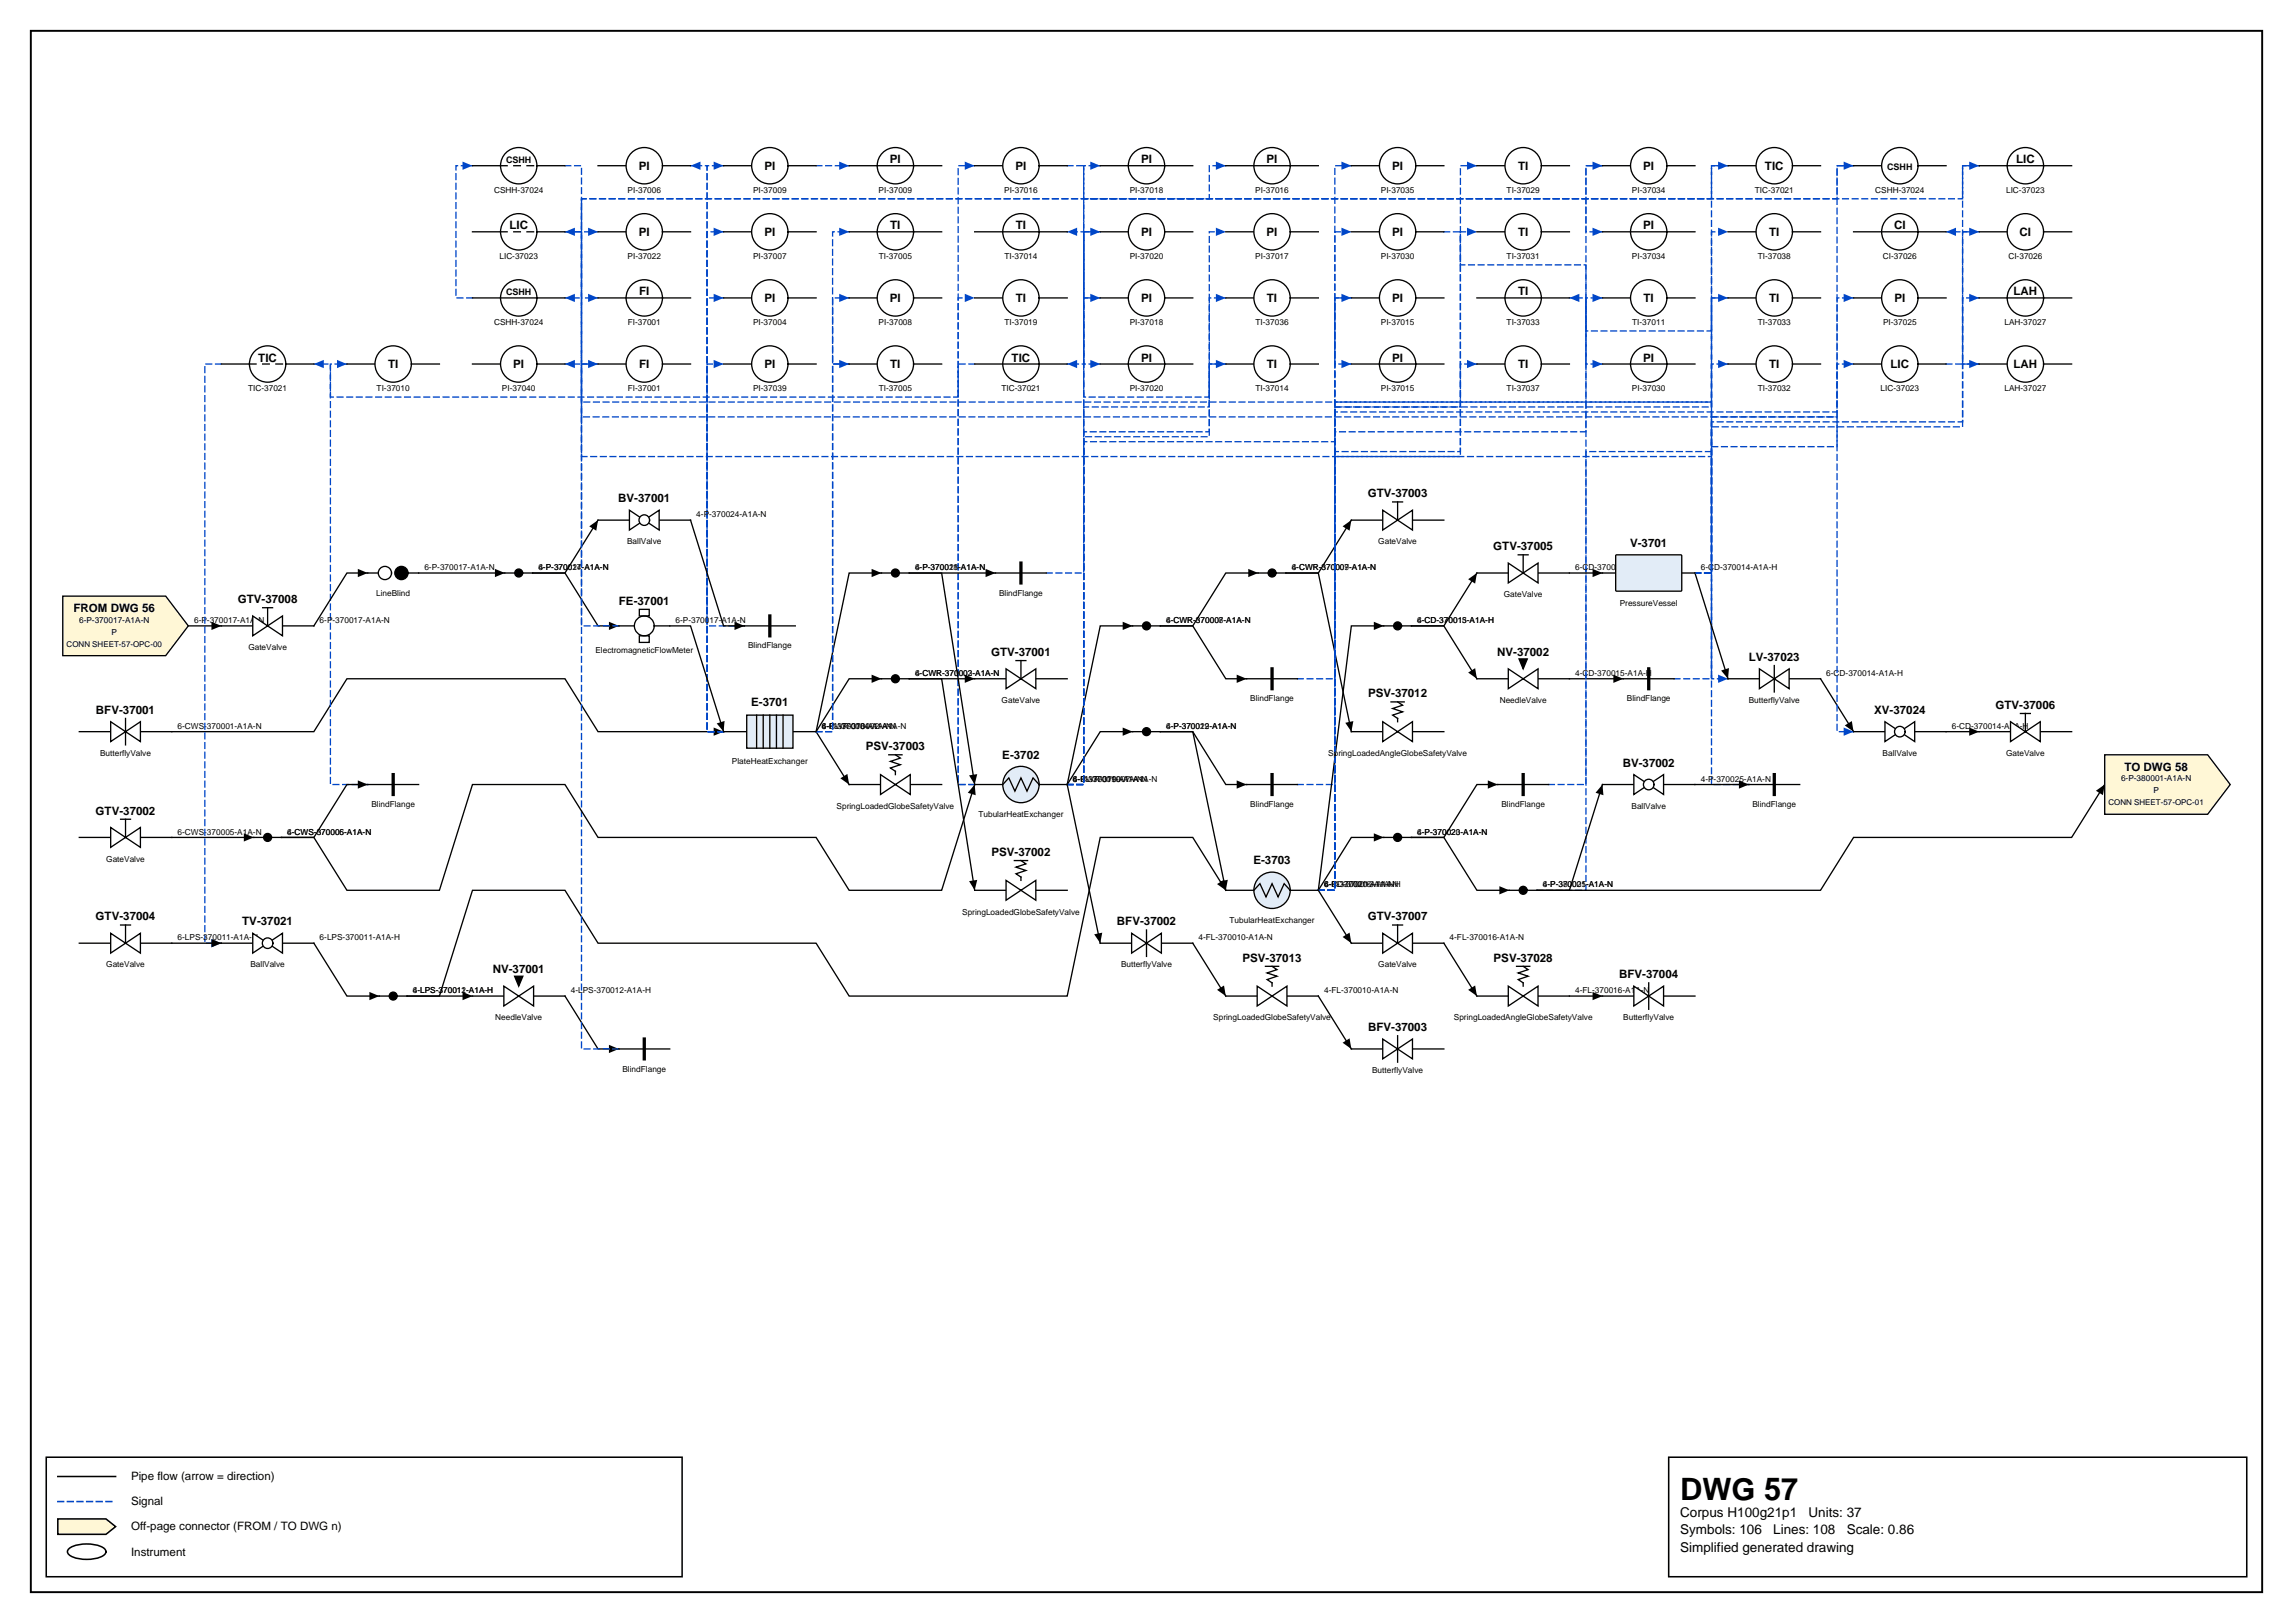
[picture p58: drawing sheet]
<svg xmlns="http://www.w3.org/2000/svg" width="420mm" height="297mm" viewBox="0 0 420 297" stroke-linecap="round" stroke-linejoin="round" font-family="sans-serif">
<defs><g id="words">
<text font-size="5.6" x="307.6" y="274.5">DWG 57</text>
<g font-size="2.5">
<text x="307.6" y="277.6">Corpus H100g21p1</text>
<text x="307.6" y="280.8">Symbols: 106</text>
<text x="324.6" y="280.8">Lines: 108</text>
<text x="331.1" y="277.6">Units: 37</text>
<text x="338.1" y="280.8">Scale: 0.86</text>
<text x="307.6" y="284">Simplified generated drawing</text>
</g>
<g font-size="2.1">
<text x="162.9" y="29.9">PI</text>
<text x="208.9" y="29.9">PI</text>
<text x="231.9" y="29.9">PI</text>
<text x="369.1" y="29.9">LIC</text>
<text x="117" y="31.1">PI</text>
<text x="139.9" y="31.1">PI</text>
<text x="185.9" y="31.1">PI</text>
<text x="254.9" y="31.1">PI</text>
<text x="277.9" y="31.1">TI</text>
<text x="300.8" y="31.1">PI</text>
<text x="323.1" y="31.1">TIC</text>
<text x="93.3" y="42">LIC</text>
<text x="163" y="42">TI</text>
<text x="186" y="42">TI</text>
<text x="300.8" y="42">PI</text>
<text x="346.8" y="42">CI</text>
<text x="117" y="43.2">PI</text>
<text x="139.9" y="43.2">PI</text>
<text x="208.9" y="43.2">PI</text>
<text x="231.9" y="43.2">PI</text>
<text x="254.9" y="43.2">PI</text>
<text x="277.9" y="43.2">TI</text>
<text x="323.9" y="43.2">TI</text>
<text x="369.7" y="43.2">CI</text>
<text x="117" y="54.1">FI</text>
<text x="139.9" y="55.3">PI</text>
<text x="162.9" y="55.3">PI</text>
<text x="186" y="55.3">TI</text>
<text x="208.9" y="55.3">PI</text>
<text x="231.9" y="55.3">TI</text>
<text x="254.9" y="55.3">PI</text>
<text x="277.9" y="54.1">TI</text>
<text x="300.9" y="55.3">TI</text>
<text x="323.9" y="55.3">TI</text>
<text x="346.8" y="55.3">PI</text>
<text x="368.6" y="54.1">LAH</text>
<text x="47.3" y="66.2">TIC</text>
<text x="71" y="67.4">TI</text>
<text x="94" y="67.4">PI</text>
<text x="117" y="67.4">FI</text>
<text x="139.9" y="67.4">PI</text>
<text x="163" y="67.4">TI</text>
<text x="185.2" y="66.2">TIC</text>
<text x="208.9" y="66.2">PI</text>
<text x="231.9" y="67.4">TI</text>
<text x="254.9" y="66.2">PI</text>
<text x="277.9" y="67.4">TI</text>
<text x="300.8" y="66.2">PI</text>
<text x="323.9" y="67.4">TI</text>
<text x="346.1" y="67.4">LIC</text>
<text x="368.6" y="67.4">LAH</text>
<text x="113.2" y="91.9">BV-37001</text>
<text x="250.4" y="91">GTV-37003</text>
<text x="273.4" y="100.7">GTV-37005</text>
<text x="298.4" y="100.1">V-3701</text>
<text x="13.4" y="112">FROM DWG 56</text>
<text x="43.5" y="110.4">GTV-37008</text>
<text x="113.3" y="110.7">FE-37001</text>
<text x="181.4" y="120.1">GTV-37001</text>
<text x="274.1" y="120.1">NV-37002</text>
<text x="320.2" y="121">LV-37023</text>
<text x="17.6" y="130.7">BFV-37001</text>
<text x="137.5" y="129.1">E-3701</text>
<text x="250.5" y="127.6">PSV-37012</text>
<text x="343.1" y="130.7">XV-37024</text>
<text x="365.3" y="129.7">GTV-37006</text>
<text x="158.5" y="137.3">PSV-37003</text>
<text x="183.5" y="138.8">E-3702</text>
<text x="297.1" y="140.3">BV-37002</text>
<text x="388.9" y="141.1">TO DWG 58</text>
<text x="17.5" y="149.1">GTV-37002</text>
<text x="181.5" y="156.7">PSV-37002</text>
<text x="229.5" y="158.2">E-3703</text>
<text x="17.5" y="168.5">GTV-37004</text>
<text x="44.3" y="169.4">TV-37021</text>
<text x="204.5" y="169.4">BFV-37002</text>
<text x="250.4" y="168.5">GTV-37007</text>
<text x="90.2" y="178.1">NV-37001</text>
<text x="227.5" y="176">PSV-37013</text>
<text x="273.4" y="176">PSV-37028</text>
<text x="296.4" y="179">BFV-37004</text>
<text x="250.5" y="188.7">BFV-37003</text>
<text x="24" y="270.9">Pipe flow (arrow = direction)</text>
<text x="24" y="275.5">Signal</text>
<text x="24" y="280.1">Off-page connector (FROM / TO DWG n)</text>
<text x="24" y="284.7">Instrument</text>
</g>
<g font-size="1.6">
<text x="92.6" y="29.9">CSHH</text>
<text x="345.5" y="31.1">CSHH</text>
<text x="92.6" y="54.1">CSHH</text>
</g>
<g font-size="1.5">
<text x="90.5" y="35.3">CSHH-37024</text>
<text x="114.9" y="35.3">PI-37006</text>
<text x="137.9" y="35.3">PI-37009</text>
<text x="160.9" y="35.3">PI-37009</text>
<text x="183.8" y="35.3">PI-37016</text>
<text x="206.8" y="35.3">PI-37018</text>
<text x="229.8" y="35.3">PI-37016</text>
<text x="252.8" y="35.3">PI-37035</text>
<text x="275.8" y="35.3">TI-37029</text>
<text x="298.8" y="35.3">PI-37034</text>
<text x="321.3" y="35.3">TIC-37021</text>
<text x="343.3" y="35.3">CSHH-37024</text>
<text x="367.3" y="35.3">LIC-37023</text>
<text x="91.4" y="47.4">LIC-37023</text>
<text x="114.9" y="47.4">PI-37022</text>
<text x="137.9" y="47.4">PI-37007</text>
<text x="160.9" y="47.4">TI-37005</text>
<text x="183.9" y="47.4">TI-37014</text>
<text x="206.8" y="47.4">PI-37020</text>
<text x="229.8" y="47.4">PI-37017</text>
<text x="252.8" y="47.4">PI-37030</text>
<text x="275.8" y="47.4">TI-37031</text>
<text x="298.8" y="47.4">PI-37034</text>
<text x="321.8" y="47.4">TI-37038</text>
<text x="344.7" y="47.4">CI-37026</text>
<text x="367.7" y="47.4">CI-37026</text>
<text x="90.5" y="59.5">CSHH-37024</text>
<text x="114.9" y="59.5">FI-37001</text>
<text x="137.9" y="59.5">PI-37004</text>
<text x="160.9" y="59.5">PI-37008</text>
<text x="183.9" y="59.5">TI-37019</text>
<text x="206.8" y="59.5">PI-37018</text>
<text x="229.9" y="59.5">TI-37036</text>
<text x="252.8" y="59.5">PI-37015</text>
<text x="275.8" y="59.5">TI-37033</text>
<text x="298.8" y="59.5">TI-37011</text>
<text x="321.8" y="59.5">TI-37033</text>
<text x="344.8" y="59.5">PI-37025</text>
<text x="367" y="59.5">LAH-37027</text>
<text x="45.4" y="71.6">TIC-37021</text>
<text x="69" y="71.6">TI-37010</text>
<text x="91.9" y="71.6">PI-37040</text>
<text x="114.9" y="71.6">FI-37001</text>
<text x="137.9" y="71.6">PI-37039</text>
<text x="160.9" y="71.6">TI-37005</text>
<text x="183.3" y="71.6">TIC-37021</text>
<text x="206.8" y="71.6">PI-37020</text>
<text x="229.9" y="71.6">TI-37014</text>
<text x="252.8" y="71.6">PI-37015</text>
<text x="275.8" y="71.6">TI-37037</text>
<text x="298.8" y="71.6">PI-37030</text>
<text x="321.8" y="71.6">TI-37032</text>
<text x="344.3" y="71.6">LIC-37023</text>
<text x="367" y="71.6">LAH-37027</text>
<text x="127.5" y="94.7">4-P-370024-A1A-N</text>
<text x="114.8" y="99.6">BallValve</text>
<text x="252.3" y="99.6">GateValve</text>
<text x="77.7" y="104.3">6-P-370017-A1A-N</text>
<text x="98.6" y="104.3">4-P-370024-A1A-N</text>
<text x="98.6" y="104.3">6-P-370017-A1A-N</text>
<text x="167.5" y="104.3">4-P-370021-A1A-N</text>
<text x="167.5" y="104.3">6-P-370018-A1A-N</text>
<text x="236.5" y="104.3">6-CWR-370007-A1A-N</text>
<text x="236.5" y="104.3">4-CWR-370009-A1A-N</text>
<text x="288.4" y="104.3">6-CD-370013-A1A-H</text>
<text x="311.4" y="104.3">6-CD-370014-A1A-H</text>
<text x="14.5" y="114">6-P-370017-A1A-N</text>
<text x="68.9" y="109">LineBlind</text>
<text x="182.9" y="109">BlindFlange</text>
<text x="275.3" y="109.3">GateValve</text>
<text x="296.6" y="110.8">PressureVessel</text>
<text x="12.2" y="118.3">CONN SHEET-57-OPC-00</text>
<text x="20.4" y="116.2">P</text>
<text x="35.5" y="114">6-P-370017-A1A-N</text>
<text x="45.5" y="119">GateValve</text>
<text x="58.5" y="114">6-P-370017-A1A-N</text>
<text x="109" y="119.6">ElectromagneticFlowMeter</text>
<text x="123.7" y="114">6-P-370017-A1A-N</text>
<text x="137" y="118.7">BlindFlange</text>
<text x="213.5" y="114">6-CWR-370007-A1A-N</text>
<text x="213.5" y="114">4-CWR-370008-A1A-N</text>
<text x="259.5" y="114">4-CD-370015-A1A-H</text>
<text x="259.5" y="114">6-CD-370013-A1A-H</text>
<text x="167.5" y="123.7">4-CWR-370003-A1A-N</text>
<text x="167.5" y="123.7">6-CWR-370002-A1A-N</text>
<text x="288.4" y="123.7">4-CD-370015-A1A-H</text>
<text x="334.4" y="123.7">6-CD-370014-A1A-H</text>
<text x="183.4" y="128.7">GateValve</text>
<text x="228.9" y="128.4">BlindFlange</text>
<text x="274.6" y="128.7">NeedleValve</text>
<text x="297.9" y="128.4">BlindFlange</text>
<text x="320.2" y="128.7">ButterflyValve</text>
<text x="32.5" y="133.4">6-CWS-370001-A1A-N</text>
<text x="150.5" y="133.4">4-FL-370004-A1A-N</text>
<text x="150.5" y="133.4">6-P-370018-A1A-N</text>
<text x="150.5" y="133.4">6-CWR-370002-A1A-N</text>
<text x="213.5" y="133.4">4-P-370022-A1A-N</text>
<text x="213.5" y="133.4">6-P-370019-A1A-N</text>
<text x="357.3" y="133.4">6-CD-370014-A1A-H</text>
<text x="18.3" y="138.3">ButterflyValve</text>
<text x="134" y="139.9">PlateHeatExchanger</text>
<text x="196.4" y="143.1">6-CWR-370007-A1A-N</text>
<text x="196.4" y="143.1">6-P-370019-A1A-N</text>
<text x="196.4" y="143.1">4-FL-370010-A1A-N</text>
<text x="243.2" y="138.3">SpringLoadedAngleGlobeSafetyValve</text>
<text x="311.4" y="143.1">4-P-370025-A1A-N</text>
<text x="344.7" y="138.3">BallValve</text>
<text x="367.3" y="138.3">GateValve</text>
<text x="388.3" y="143">6-P-380001-A1A-N</text>
<text x="68" y="147.7">BlindFlange</text>
<text x="153.2" y="148">SpringLoadedGlobeSafetyValve</text>
<text x="179.1" y="149.5">TubularHeatExchanger</text>
<text x="228.9" y="147.7">BlindFlange</text>
<text x="274.9" y="147.7">BlindFlange</text>
<text x="298.7" y="148">BallValve</text>
<text x="320.8" y="147.7">BlindFlange</text>
<text x="386" y="147.4">CONN SHEET-57-OPC-01</text>
<text x="394.2" y="145.2">P</text>
<text x="32.5" y="152.7">6-CWS-370005-A1A-N</text>
<text x="52.6" y="152.7">6-CWS-370005-A1A-N</text>
<text x="52.6" y="152.7">4-CWS-370006-A1A-N</text>
<text x="259.5" y="152.7">4-P-370023-A1A-N</text>
<text x="259.5" y="152.7">6-P-370020-A1A-N</text>
<text x="19.5" y="157.7">GateValve</text>
<text x="176.2" y="167.4">SpringLoadedGlobeSafetyValve</text>
<text x="242.4" y="162.4">4-FL-370016-A1A-N</text>
<text x="242.4" y="162.4">6-CD-370013-A1A-H</text>
<text x="242.4" y="162.4">6-P-370020-A1A-N</text>
<text x="282.5" y="162.4">6-P-380001-A1A-N</text>
<text x="282.5" y="162.4">4-P-370025-A1A-N</text>
<text x="32.5" y="172.1">6-LPS-370011-A1A-H</text>
<text x="58.5" y="172.1">6-LPS-370011-A1A-H</text>
<text x="219.4" y="172.1">4-FL-370010-A1A-N</text>
<text x="225.1" y="168.9">TubularHeatExchanger</text>
<text x="265.4" y="172.1">4-FL-370016-A1A-N</text>
<text x="19.5" y="177.1">GateValve</text>
<text x="45.8" y="177.1">BallValve</text>
<text x="205.2" y="177.1">ButterflyValve</text>
<text x="252.3" y="177.1">GateValve</text>
<text x="75.6" y="181.8">4-LPS-370012-A1A-H</text>
<text x="75.6" y="181.8">6-LPS-370011-A1A-H</text>
<text x="104.5" y="181.8">4-LPS-370012-A1A-H</text>
<text x="242.4" y="181.8">4-FL-370010-A1A-N</text>
<text x="288.4" y="181.8">4-FL-370016-A1A-N</text>
<text x="90.7" y="186.7">NeedleValve</text>
<text x="222.1" y="186.7">SpringLoadedGlobeSafetyValve</text>
<text x="266.2" y="186.7">SpringLoadedAngleGlobeSafetyValve</text>
<text x="297.2" y="186.7">ButterflyValve</text>
<text x="114" y="196.1">BlindFlange</text>
<text x="251.2" y="196.4">ButterflyValve</text>
</g>
</g></defs>
<path d="M5.6 5.6h408.6v285.8h-408.6z" fill="none" stroke="#000" stroke-width=".35"/>
<path d="M8.5 266.7h116.4v21.9h-116.4zM10.6 270.2h10.6M305.5 266.7h105.8v21.9h-105.8z" fill="none" stroke="#000" stroke-width=".28"/>
<path d="M10.6 274.8h10.6" fill="none" stroke="#0046c8" stroke-width=".28" stroke-dasharray="1.1 .7"/>
<path d="M10.6 278h8.8l1.8 1.4-1.8 1.4h-8.8z" fill="#fff7d6" stroke="#000" stroke-width=".28"/>
<path d="M12.7 283.4a6.7 6.7 0 0 1 6.3 0 .72 .72 0 0 1 0 1.2 6.7 6.7 0 0 1-6.3 0 .72 .72 0 0 1 0-1.2z" fill="none" stroke="#000" stroke-width=".28"/>
<path d="M356.3 66.6h3v-36.3h3" fill="none" stroke="#0046c8" stroke-width=".24" stroke-dasharray="1.1 .7"/>
<path d="M360.5 29.6l1.8 .7-1.8 .8z" fill="#0046c8"/>
<path d="M283.5 143.6h6.9v-70h22.9v-31.2h3.1" fill="none" stroke="#0046c8" stroke-width=".24" stroke-dasharray="1.1 .7"/>
<path d="M314.6 41.7l1.8 .7-1.8 .8z" fill="#0046c8"/>
<path d="M31.5 133.9h26l6-9.7h39.9l6.1 9.7h23M287.3 124.2h9.9M31.5 153.3h15" fill="none" stroke="#000" stroke-width=".24"/>
<path d="M130.7 133.1l1.8 .8-1.8 .8zM295.4 123.5l1.8 .7-1.8 .8zM44.6 152.5l1.9 .8-1.9 .7z" fill="#000"/>
<path d="M264.3 42.4h3.1v6.1h23v18.1h3" fill="none" stroke="#0046c8" stroke-width=".24" stroke-dasharray="1.1 .7"/>
<path d="M291.6 65.9l1.8 .7-1.8 .8z" fill="#0046c8"/>
<path d="M195.4 30.3h3v6.1h23v-6.1h3" fill="none" stroke="#0046c8" stroke-width=".24" stroke-dasharray="1.1 .7"/>
<path d="M222.6 29.6l1.8 .7-1.8 .8z" fill="#0046c8"/>
<path d="M191.6 104.9h6.8v-30.4h23v-20h3" fill="none" stroke="#0046c8" stroke-width=".24" stroke-dasharray="1.1 .7"/>
<path d="M222.6 53.8l1.8 .7-1.8 .8z" fill="#0046c8"/>
<path d="M109.5 66.6h-3v-12.1h3" fill="none" stroke="#0046c8" stroke-width=".24" stroke-dasharray="1.1 .7"/>
<path d="M107.7 53.8l1.8 .7-1.8 .8z" fill="#0046c8"/>
<path d="M247.4 95.2l-6 9.7h-6h6l6 29" fill="none" stroke="#000" stroke-width=".24"/>
<path d="M245.8 96.3l1.6-1.1-.3 1.9zM246.3 132.3l1.5-.3-.4 1.9z" fill="#000"/>
<path d="M178.4 143.6h-3v-89.1h3" fill="none" stroke="#0046c8" stroke-width=".24" stroke-dasharray="1.1 .7"/>
<path d="M176.6 53.8l1.8 .7-1.8 .8z" fill="#0046c8"/>
<path d="M178.4 143.6h-3v-113.3h3" fill="none" stroke="#0046c8" stroke-width=".24" stroke-dasharray="1.1 .7"/>
<path d="M176.6 29.6l1.8 .7-1.8 .8z" fill="#0046c8"/>
<path d="M195.4 143.6h3v-89.1h3" fill="none" stroke="#0046c8" stroke-width=".24" stroke-dasharray="1.1 .7"/>
<path d="M199.6 53.8l1.8 .7-1.8 .8z" fill="#0046c8"/>
<path d="M207.4 114.6h-6l-6 29" fill="none" stroke="#000" stroke-width=".24"/>
<path d="M205.5 113.8l1.9 .8-1.9 .7z" fill="#000"/>
<path d="M195.4 143.6h3v-101.2h3" fill="none" stroke="#0046c8" stroke-width=".24" stroke-dasharray="1.1 .7"/>
<path d="M199.6 41.7l1.8 .7-1.8 .8z" fill="#0046c8"/>
<path d="M195.4 143.6h3v-64.6h23v-12.4h3" fill="none" stroke="#0046c8" stroke-width=".24" stroke-dasharray="1.1 .7"/>
<path d="M222.6 65.9l1.8 .7-1.8 .8z" fill="#0046c8"/>
<path d="M195.4 143.6h3v-63.7h23v-37.5h3" fill="none" stroke="#0046c8" stroke-width=".24" stroke-dasharray="1.1 .7"/>
<path d="M222.6 41.7l1.8 .7-1.8 .8z" fill="#0046c8"/>
<path d="M207.4 133.9h-6l-6 9.7 6 29" fill="none" stroke="#000" stroke-width=".24"/>
<path d="M205.5 133.1l1.9 .8-1.9 .8zM200.3 171l1.5-.3-.4 1.9z" fill="#000"/>
<path d="M195.4 143.6h3v-62.8h46v-26.3h3" fill="none" stroke="#0046c8" stroke-width=".24" stroke-dasharray="1.1 .7"/>
<path d="M245.6 53.8l1.8 .7-1.8 .8z" fill="#0046c8"/>
<path d="M306.5 124.2h6.8v-42.5h23v-27.2h3.1" fill="none" stroke="#0046c8" stroke-width=".24" stroke-dasharray="1.1 .7"/>
<path d="M337.5 53.8l1.9 .7-1.9 .8z" fill="#0046c8"/>
<path d="M281.4 162.9h9v-80.2h22.9v-52.4h3.1" fill="none" stroke="#0046c8" stroke-width=".24" stroke-dasharray="1.1 .7"/>
<path d="M314.6 29.6l1.8 .7-1.8 .8z" fill="#0046c8"/>
<path d="M182.3 104.9h-15.8h5.9l6 38.7M293.4 143.6l-6.1 19.3h-5.9h51.9l6.1-9.6h39.9l6-9.7" fill="none" stroke="#000" stroke-width=".24"/>
<path d="M180.4 104.1l1.9 .8-1.9 .7zM177.4 141.9l1.5-.2-.5 1.9zM293.4 143.6l.2 1.9-1.5-.4zM383.7 144.7l1.6-1.1-.3 1.9z" fill="#000"/>
<path d="M86.5 54.5h-3v-24.2h3" fill="none" stroke="#0046c8" stroke-width=".24" stroke-dasharray="1.1 .7"/>
<path d="M84.7 29.6l1.8 .7-1.8 .8z" fill="#0046c8"/>
<path d="M201.4 54.5h-3v-24.2h3" fill="none" stroke="#0046c8" stroke-width=".24" stroke-dasharray="1.1 .7"/>
<path d="M199.6 29.6l1.8 .7-1.8 .8z" fill="#0046c8"/>
<path d="M103.4 42.4h3.1v41.2h206.8v40.6h3.1" fill="none" stroke="#0046c8" stroke-width=".24" stroke-dasharray="1.1 .7"/>
<path d="M314.6 123.5l1.8 .7-1.8 .8z" fill="#0046c8"/>
<path d="M109.5 95.2l-6.1 9.7h-5.9h5.9l6.1 9.7h3.8M34.5 114.6h6M230.3 104.9h-5.9l-6 9.7h-6h6l6 9.6h3.8M178.4 124.2h-11.9h5.9l6 38.7M333.3 124.2l6.1 9.7" fill="none" stroke="#000" stroke-width=".24"/>
<path d="M107.9 96.3l1.6-1.1-.3 1.9zM38.7 113.8l1.8 .8-1.8 .7zM111.5 113.8l1.8 .8-1.8 .7zM228.5 104.1l1.8 .8-1.8 .7zM176.6 123.5l1.8 .7-1.8 .8zM226.4 123.5l1.8 .7-1.8 .8zM337.7 132.8l1.3-.8 .4 1.9zM177.4 161.3l1.5-.3-.5 1.9z" fill="#000"/>
<path d="M320.2 143.6h-6.9v-70h-206.8v-7h-3.1" fill="none" stroke="#0046c8" stroke-width=".24" stroke-dasharray="1.1 .7"/>
<path d="M103.4 66.6l1.9-.7v1.5z" fill="#0046c8"/>
<path d="M237.5 143.6h6.9v-69.1h23v-7.9h3" fill="none" stroke="#0046c8" stroke-width=".24" stroke-dasharray="1.1 .7"/>
<path d="M268.6 65.9l1.8 .7-1.8 .8z" fill="#0046c8"/>
<path d="M356.3 133.9h6M224.4 162.9l-6-9.6h-17l-6 29h-39.9l-6.1-9.7h-39.9l-6.1-9.7h-16.9l-6 19.4h-6h12M264.3 172.6l6.1 9.7M103.4 182.3l6.1 9.7h3.8" fill="none" stroke="#000" stroke-width=".24"/>
<path d="M360.5 133.1l1.8 .8-1.8 .8zM222.8 161.8l1.3-.8 .3 1.9zM84.7 181.5l1.8 .8-1.8 .8zM111.5 191.2l1.8 .8-1.8 .7zM268.8 181.2l1.3-.8 .3 1.9z" fill="#000"/>
<path d="M178.4 66.6h-3v6.1h-114.9v-6.1h-3" fill="none" stroke="#0046c8" stroke-width=".24" stroke-dasharray="1.1 .7"/>
<path d="M57.5 66.6l1.8-.7v1.5z" fill="#0046c8"/>
<path d="M310.3 104.9h3v-29.5h23v-8.8h3.1" fill="none" stroke="#0046c8" stroke-width=".24" stroke-dasharray="1.1 .7"/>
<path d="M337.5 65.9l1.9 .7-1.9 .8z" fill="#0046c8"/>
<path d="M310.3 104.9l6.1 19.3" fill="none" stroke="#000" stroke-width=".24"/>
<path d="M315.1 122.7l1.4-.4-.1 1.9z" fill="#000"/>
<path d="M310.3 104.9h3v-28.6h23v-46h3.1" fill="none" stroke="#0046c8" stroke-width=".24" stroke-dasharray="1.1 .7"/>
<path d="M337.5 29.6l1.9 .7-1.9 .8z" fill="#0046c8"/>
<path d="M310.3 104.9h3v-27.7h46v-10.6h3" fill="none" stroke="#0046c8" stroke-width=".24" stroke-dasharray="1.1 .7"/>
<path d="M360.5 65.9l1.8 .7-1.8 .8z" fill="#0046c8"/>
<path d="M310.3 104.9h3v-26.8h46v-35.7h3" fill="none" stroke="#0046c8" stroke-width=".24" stroke-dasharray="1.1 .7"/>
<path d="M360.5 41.7l1.8 .7-1.8 .8z" fill="#0046c8"/>
<path d="M237.5 124.2h6.9v-45.2h46v-24.5h3" fill="none" stroke="#0046c8" stroke-width=".24" stroke-dasharray="1.1 .7"/>
<path d="M291.6 53.8l1.8 .7-1.8 .8z" fill="#0046c8"/>
<path d="M67.3 143.6h-6.8v-77h3" fill="none" stroke="#0046c8" stroke-width=".24" stroke-dasharray="1.1 .7"/>
<path d="M61.7 65.9l1.8 .7-1.8 .8z" fill="#0046c8"/>
<path d="M316.4 30.3h-3.1v6.1h-114.9v30.2h-3" fill="none" stroke="#0046c8" stroke-width=".24" stroke-dasharray="1.1 .7"/>
<path d="M195.4 66.6l1.8-.7v1.5z" fill="#0046c8"/>
<path d="M201.4 42.4h-3v24.2h3" fill="none" stroke="#0046c8" stroke-width=".24" stroke-dasharray="1.1 .7"/>
<path d="M199.6 65.9l1.8 .7-1.8 .8z" fill="#0046c8"/>
<path d="M362.3 30.3h-3v6.1h-252.8v6h-3.1" fill="none" stroke="#0046c8" stroke-width=".24" stroke-dasharray="1.1 .7"/>
<path d="M103.4 42.4l1.9-.7v1.5z" fill="#0046c8"/>
<path d="M224.4 66.6h-3v6.1h-23v-30.3h-3" fill="none" stroke="#0046c8" stroke-width=".24" stroke-dasharray="1.1 .7"/>
<path d="M195.4 42.4l1.8-.7v1.5z" fill="#0046c8"/>
<path d="M57.5 172.6l6 9.7h5.9" fill="none" stroke="#000" stroke-width=".24"/>
<path d="M67.6 181.5l1.8 .8-1.8 .8z" fill="#000"/>
<path d="M149.4 30.3h6.1" fill="none" stroke="#0046c8" stroke-width=".24" stroke-dasharray="1.1 .7"/>
<path d="M153.6 29.6l1.9 .7-1.9 .8z" fill="#0046c8"/>
<path d="M241.4 162.9h3v-120.5h3" fill="none" stroke="#0046c8" stroke-width=".24" stroke-dasharray="1.1 .7"/>
<path d="M245.6 41.7l1.8 .7-1.8 .8z" fill="#0046c8"/>
<path d="M241.4 162.9h3v-132.6h3" fill="none" stroke="#0046c8" stroke-width=".24" stroke-dasharray="1.1 .7"/>
<path d="M245.6 29.6l1.8 .7-1.8 .8z" fill="#0046c8"/>
<path d="M241.4 162.9l6 9.7" fill="none" stroke="#000" stroke-width=".24"/>
<path d="M245.8 171.5l1.3-.8 .3 1.9z" fill="#000"/>
<path d="M241.4 162.9h3v-80.2h23v-40.3h3" fill="none" stroke="#0046c8" stroke-width=".24" stroke-dasharray="1.1 .7"/>
<path d="M268.6 41.7l1.8 .7-1.8 .8z" fill="#0046c8"/>
<path d="M241.4 162.9h3v-79.3h23v-53.3h3" fill="none" stroke="#0046c8" stroke-width=".24" stroke-dasharray="1.1 .7"/>
<path d="M268.6 29.6l1.8 .7-1.8 .8z" fill="#0046c8"/>
<path d="M253.3 114.6h-5.9l-6 48.3" fill="none" stroke="#000" stroke-width=".24"/>
<path d="M251.5 113.8l1.8 .8-1.8 .7z" fill="#000"/>
<path d="M241.4 162.9h3v-89.3h46v-43.3h3" fill="none" stroke="#0046c8" stroke-width=".24" stroke-dasharray="1.1 .7"/>
<path d="M291.6 29.6l1.8 .7-1.8 .8z" fill="#0046c8"/>
<path d="M241.4 162.9h3v-88.4h68.9v-7.9h3.1" fill="none" stroke="#0046c8" stroke-width=".24" stroke-dasharray="1.1 .7"/>
<path d="M314.6 65.9l1.8 .7-1.8 .8z" fill="#0046c8"/>
<path d="M253.3 153.3h-5.9l-6 9.6" fill="none" stroke="#000" stroke-width=".24"/>
<path d="M251.5 152.5l1.8 .8-1.8 .7z" fill="#000"/>
<path d="M241.4 162.9h3v-87.5h68.9v-20.9h3.1" fill="none" stroke="#0046c8" stroke-width=".24" stroke-dasharray="1.1 .7"/>
<path d="M314.6 53.8l1.8 .7-1.8 .8z" fill="#0046c8"/>
<path d="M339.4 30.3h-3.1v6.1h-229.8v18.1h-3.1" fill="none" stroke="#0046c8" stroke-width=".24" stroke-dasharray="1.1 .7"/>
<path d="M103.4 54.5l1.9-.7v1.5z" fill="#0046c8"/>
<path d="M362.3 66.6h-3v-12.1h3" fill="none" stroke="#0046c8" stroke-width=".24" stroke-dasharray="1.1 .7"/>
<path d="M360.5 53.8l1.8 .7-1.8 .8z" fill="#0046c8"/>
<path d="M287.3 104.9h6.1M287.3 182.3h6.1" fill="none" stroke="#000" stroke-width=".24"/>
<path d="M291.6 104.1l1.8 .8-1.8 .7zM291.6 181.5l1.8 .8-1.8 .8z" fill="#000"/>
<path d="M103.4 30.3h3.1v46h229.8v57.6h3.1" fill="none" stroke="#0046c8" stroke-width=".24" stroke-dasharray="1.1 .7"/>
<path d="M337.5 133.1l1.9 .8-1.9 .8z" fill="#0046c8"/>
<path d="M67.3 104.9h-3.8l-6 9.7M270.4 104.9l-6.1 9.7h-5.9h5.9l6.1 9.6" fill="none" stroke="#000" stroke-width=".24"/>
<path d="M65.5 104.1l1.8 .8-1.8 .7zM268.8 106l1.6-1.1-.3 1.9zM268.8 123.1l1.3-.8 .3 1.9z" fill="#000"/>
<path d="M132.5 133.9h-3.1v-79.4h3.1" fill="none" stroke="#0046c8" stroke-width=".24" stroke-dasharray="1.1 .7"/>
<path d="M130.7 53.8l1.8 .7-1.8 .8z" fill="#0046c8"/>
<path d="M161.4 104.9h-5.9l-6.1 29M149.4 133.9l6.1 9.7M161.4 124.2h-5.9l-6.1 9.7" fill="none" stroke="#000" stroke-width=".24"/>
<path d="M159.6 104.1l1.8 .8-1.8 .7zM159.6 123.5l1.8 .7-1.8 .8zM153.9 142.4l1.2-.8 .4 2z" fill="#000"/>
<path d="M132.5 133.9h-3.1v-91.5h3.1" fill="none" stroke="#0046c8" stroke-width=".24" stroke-dasharray="1.1 .7"/>
<path d="M130.7 41.7l1.8 .7-1.8 .8z" fill="#0046c8"/>
<path d="M132.5 133.9h-3.1v-103.6h3.1" fill="none" stroke="#0046c8" stroke-width=".24" stroke-dasharray="1.1 .7"/>
<path d="M130.7 29.6l1.8 .7-1.8 .8z" fill="#0046c8"/>
<path d="M132.5 133.9h-3.1v-103.6h-3" fill="none" stroke="#0046c8" stroke-width=".24" stroke-dasharray="1.1 .7"/>
<path d="M126.4 30.3l1.8-.7v1.5z" fill="#0046c8"/>
<path d="M149.4 133.9h3v-67.3h3.1" fill="none" stroke="#0046c8" stroke-width=".24" stroke-dasharray="1.1 .7"/>
<path d="M153.6 65.9l1.9 .7-1.9 .8z" fill="#0046c8"/>
<path d="M149.4 133.9h3v-79.4h3.1" fill="none" stroke="#0046c8" stroke-width=".24" stroke-dasharray="1.1 .7"/>
<path d="M153.6 53.8l1.9 .7-1.9 .8z" fill="#0046c8"/>
<path d="M40.5 66.6h-3v106h3" fill="none" stroke="#0046c8" stroke-width=".24" stroke-dasharray="1.1 .7"/>
<path d="M38.7 171.9l1.8 .7-1.8 .8z" fill="#0046c8"/>
<path d="M310.3 143.6h9.9" fill="none" stroke="#000" stroke-width=".24"/>
<path d="M318.4 142.8l1.8 .8-1.8 .7z" fill="#000"/>
<path d="M113.3 192h-6.8v-149.6h3" fill="none" stroke="#0046c8" stroke-width=".24" stroke-dasharray="1.1 .7"/>
<path d="M107.7 41.7l1.8 .7-1.8 .8z" fill="#0046c8"/>
<path d="M228.2 143.6h-3.8l-6-9.7h-6h6l6 29" fill="none" stroke="#000" stroke-width=".24"/>
<path d="M226.4 142.8l1.8 .8-1.8 .7zM223.3 161.3l1.5-.3-.4 1.9z" fill="#000"/>
<path d="M362.3 42.4h-6" fill="none" stroke="#0046c8" stroke-width=".24" stroke-dasharray="1.1 .7"/>
<path d="M356.3 42.4l1.8-.7v1.5z" fill="#0046c8"/>
<path d="M67.3 143.6h-3.8l-6 9.7h-6h6l6 9.6h17l6-19.3h16.9l6.1 9.7h39.9l6.1 9.6h16.9l6-19.3M241.4 182.3l6 9.7" fill="none" stroke="#000" stroke-width=".24"/>
<path d="M65.5 142.8l1.8 .8-1.8 .7zM178.4 143.6l.2 1.9-1.4-.4zM245.8 190.8l1.3-.8 .3 2z" fill="#000"/>
<path d="M155.5 66.6h-3.1v-24.2h3.1" fill="none" stroke="#0046c8" stroke-width=".24" stroke-dasharray="1.1 .7"/>
<path d="M153.6 41.7l1.9 .7-1.9 .8z" fill="#0046c8"/>
<path d="M136.3 114.6h-6.9v-48h3.1" fill="none" stroke="#0046c8" stroke-width=".24" stroke-dasharray="1.1 .7"/>
<path d="M130.7 65.9l1.8 .7-1.8 .8z" fill="#0046c8"/>
<path d="M126.4 95.2l6.1 19.4h3.8" fill="none" stroke="#000" stroke-width=".24"/>
<path d="M134.5 113.8l1.8 .8-1.8 .7z" fill="#000"/>
<path d="M113.3 114.6h-6.8v-48h3" fill="none" stroke="#0046c8" stroke-width=".24" stroke-dasharray="1.1 .7"/>
<path d="M107.7 65.9l1.8 .7-1.8 .8z" fill="#0046c8"/>
<path d="M76.6 104.9h15.8M122.6 114.6h3.8l6.1 19.3M218.4 172.6l6 9.7" fill="none" stroke="#000" stroke-width=".24"/>
<path d="M90.6 104.1l1.8 .8-1.8 .7zM131.2 132.4l1.5-.5-.2 2zM222.8 181.2l1.3-.8 .3 1.9z" fill="#000"/>
<path d="M293.4 30.3h-3v12.1h3" fill="none" stroke="#0046c8" stroke-width=".24" stroke-dasharray="1.1 .7"/>
<path d="M291.6 41.7l1.8 .7-1.8 .8z" fill="#0046c8"/>
<path d="M274.2 143.6h-3.8l-6.1 9.7h-5.9h5.9l6.1 9.6h5.9M31.5 172.6h9" fill="none" stroke="#000" stroke-width=".24"/>
<path d="M272.4 142.8l1.8 .8-1.8 .7zM38.7 171.9l1.8 .7-1.8 .8zM274.5 162.2l1.8 .7-1.8 .8z" fill="#000"/>
<path d="M247.4 54.5h-3v12.1h3" fill="none" stroke="#0046c8" stroke-width=".24" stroke-dasharray="1.1 .7"/>
<path d="M245.6 65.9l1.8 .7-1.8 .8z" fill="#0046c8"/>
<path d="M316.4 54.5h-3.1v6.1h-22.9v-6.1h-3.1" fill="none" stroke="#0046c8" stroke-width=".24" stroke-dasharray="1.1 .7"/>
<path d="M287.3 54.5l1.8-.7v1.5z" fill="#0046c8"/>
<path d="M339.4 66.6h5.1M351.2 66.6h5.1" fill="none" stroke="#000" stroke-width=".24"/>
<circle cx="347.8" cy="66.6" r="3.3" fill="#fff" stroke="#000" stroke-width=".24"/>
<path d="M339.4 54.5h5.1M351.2 54.5h5.1" fill="none" stroke="#000" stroke-width=".24"/>
<circle cx="347.8" cy="54.5" r="3.3" fill="#fff" stroke="#000" stroke-width=".24"/>
<path d="M178.4 54.5h5.2M190.2 54.5h5.2" fill="none" stroke="#000" stroke-width=".24"/>
<circle cx="186.9" cy="54.5" r="3.3" fill="#fff" stroke="#000" stroke-width=".24"/>
<path d="M270.4 124.2h5.7M281.6 124.2h5.7M274.2 143.6h9.3" fill="none" stroke="#000" stroke-width=".24"/>
<path d="M278.9 141.8v3.6" fill="none" stroke="#000" stroke-width=".6"/>
<path d="M276.1 122.4l5.5 3.6v-3.6l-5.5 3.6z" fill="#fff" stroke="#000" stroke-width=".24"/>
<path d="M278.1 120.6h1.5l-.7 1.8z" fill="#000" stroke="#000" stroke-width=".24"/>
<path d="M132.5 66.6h5.1M144.3 66.6h5.1" fill="none" stroke="#000" stroke-width=".24"/>
<circle cx="140.9" cy="66.6" r="3.3" fill="#fff" stroke="#000" stroke-width=".24"/>
<path d="M14.5 133.9h5.8M25.7 133.9h5.8" fill="none" stroke="#000" stroke-width=".24"/>
<path d="M20.3 132.1l5.4 3.6v-3.6l-5.4 3.6z" fill="#fff" stroke="#000" stroke-width=".24"/>
<path d="M23 131.5v4.8M14.5 153.3h5.8M25.7 153.3h5.8" fill="none" stroke="#000" stroke-width=".24"/>
<path d="M20.3 151.4l5.4 3.7v-3.7l-5.4 3.7z" fill="#fff" stroke="#000" stroke-width=".24"/>
<path d="M86.5 66.6h5.1M98.3 66.6h5.1M22.1 149.9h1.8M23 149.9v3.4" fill="none" stroke="#000" stroke-width=".24"/>
<circle cx="95" cy="66.6" r="3.3" fill="#fff" stroke="#000" stroke-width=".24"/>
<path d="M247.4 42.4h5.2M259.2 42.4h5.1" fill="none" stroke="#000" stroke-width=".24"/>
<circle cx="255.9" cy="42.4" r="3.3" fill="#fff" stroke="#000" stroke-width=".24"/>
<path d="M132.5 54.5h5.1M144.3 54.5h5.1" fill="none" stroke="#000" stroke-width=".24"/>
<circle cx="140.9" cy="54.5" r="3.3" fill="#fff" stroke="#000" stroke-width=".24"/>
<path d="M247.4 95.2h5.8M258.6 95.2h5.7" fill="none" stroke="#000" stroke-width=".24"/>
<path d="M253.2 93.4l5.4 3.6v-3.6l-5.4 3.6z" fill="#fff" stroke="#000" stroke-width=".24"/>
<path d="M178.4 42.4h5.2M190.2 42.4h5.2M255 91.9h1.8M255.9 91.9v3.3" fill="none" stroke="#000" stroke-width=".24"/>
<circle cx="186.9" cy="42.4" r="3.3" fill="#fff" stroke="#000" stroke-width=".24"/>
<path d="M178.4 30.3h5.2M190.2 30.3h5.2M183.6 42.4h6.6" fill="none" stroke="#000" stroke-width=".24"/>
<circle cx="186.9" cy="30.3" r="3.3" fill="#fff" stroke="#000" stroke-width=".24"/>
<path d="M109.5 66.6h5.1M121.3 66.6h5.1M182.3 104.9h9.3" fill="none" stroke="#000" stroke-width=".24"/>
<path d="M186.9 103.1v3.6" fill="none" stroke="#000" stroke-width=".6"/>
<circle cx="118" cy="66.6" r="3.3" fill="#fff" stroke="#000" stroke-width=".24"/>
<path d="M316.4 42.4h5.1M328.2 42.4h5.1" fill="none" stroke="#000" stroke-width=".24"/>
<circle cx="324.8" cy="42.4" r="3.3" fill="#fff" stroke="#000" stroke-width=".24"/>
<path d="M339.4 42.4h5.1M351.2 42.4h5.1M230.3 104.9h5.1" fill="none" stroke="#000" stroke-width=".24"/>
<circle cx="232.9" cy="104.9" r=".73" fill="#000" stroke="#000" stroke-width=".24"/>
<circle cx="347.8" cy="42.4" r="3.3" fill="#fff" stroke="#000" stroke-width=".24"/>
<path d="M344.5 42.4h6.7M178.4 143.6h5.2M190.2 143.6h5.2" fill="none" stroke="#000" stroke-width=".24"/>
<circle cx="186.9" cy="143.6" r="3.3" fill="#e2ecf7" stroke="#000" stroke-width=".24"/>
<path d="M155.5 143.6h5.7M166.7 143.6h5.7M183.6 143.6l1.1-1.2 1.1 2.4 1.1-2.4 1.1 2.4 1.1-2.4 1.1 1.2" fill="none" stroke="#000" stroke-width=".24"/>
<path d="M161.2 141.8l5.5 3.6v-3.6l-5.5 3.6z" fill="#fff" stroke="#000" stroke-width=".24"/>
<path d="M201.4 66.6h5.2M213.2 66.6h5.2M162.7 138.1h2.4M163.9 138.1l.9 .6-1.8 .7 1.8 .6-1.8 .6 .9 .6v.6M297.2 124.2h9.3" fill="none" stroke="#000" stroke-width=".24"/>
<path d="M301.9 122.4v3.6" fill="none" stroke="#000" stroke-width=".6"/>
<circle cx="209.9" cy="66.6" r="3.3" fill="#fff" stroke="#000" stroke-width=".24"/>
<path d="M247.4 30.3h5.2M259.2 30.3h5.1M206.6 66.6h6.6" fill="none" stroke="#000" stroke-width=".24"/>
<circle cx="255.9" cy="30.3" r="3.3" fill="#fff" stroke="#000" stroke-width=".24"/>
<path d="M247.4 133.9h5.8M258.6 133.9h5.7" fill="none" stroke="#000" stroke-width=".24"/>
<path d="M253.2 132.1l5.4 3.6v-3.6l-5.4 3.6z" fill="#fff" stroke="#000" stroke-width=".24"/>
<path d="M86.5 54.5h5.1M98.3 54.5h5.1M161.4 104.9h5.1M254.7 128.5h2.4M255.9 128.5l.9 .6-1.8 .6 1.8 .6-1.8 .6 .9 .6v.6M276.3 162.9h5.1" fill="none" stroke="#000" stroke-width=".24"/>
<g fill="#000" stroke="#000" stroke-width=".24">
<circle cx="163.9" cy="104.9" r=".73"/>
<circle cx="278.9" cy="162.9" r=".73"/>
</g>
<circle cx="95" cy="54.5" r="3.3" fill="#fff" stroke="#000" stroke-width=".24"/>
<path d="M91.6 54.5h6.7M201.4 54.5h5.2M213.2 54.5h5.2" fill="none" stroke="#000" stroke-width=".24"/>
<circle cx="209.9" cy="54.5" r="3.3" fill="#fff" stroke="#000" stroke-width=".24"/>
<path d="M86.5 42.4h5.1M98.3 42.4h5.1" fill="none" stroke="#000" stroke-width=".24"/>
<circle cx="95" cy="42.4" r="3.3" fill="#fff" stroke="#000" stroke-width=".24"/>
<path d="M91.6 42.4h1.3M94.1 42.4h1.2M96.5 42.4h1.2M270.4 66.6h5.1M282.2 66.6h5.1M92.4 104.9h5.1" fill="none" stroke="#000" stroke-width=".24"/>
<circle cx="95" cy="104.9" r=".73" fill="#000" stroke="#000" stroke-width=".24"/>
<circle cx="278.9" cy="66.6" r="3.3" fill="#fff" stroke="#000" stroke-width=".24"/>
<path d="M63.5 66.6h5.2M75.3 66.6h5.2" fill="none" stroke="#000" stroke-width=".24"/>
<circle cx="72" cy="66.6" r="3.3" fill="#fff" stroke="#000" stroke-width=".24"/>
<path d="M109.5 54.5h5.1M121.3 54.5h5.1" fill="none" stroke="#000" stroke-width=".24"/>
<circle cx="118" cy="54.5" r="3.3" fill="#fff" stroke="#000" stroke-width=".24"/>
<path d="M114.6 54.5h6.7M207.4 114.6h5" fill="none" stroke="#000" stroke-width=".24"/>
<circle cx="209.9" cy="114.5" r=".73" fill="#000" stroke="#000" stroke-width=".24"/>
<path d="M11.5 109.1h18.8l4.2 5.5-4.2 5.4h-18.8z" fill="#fff7d6" stroke="#000" stroke-width=".24"/>
<path d="M316.4 124.2h5.7M327.6 124.2h5.7" fill="none" stroke="#000" stroke-width=".24"/>
<path d="M322.1 122.4l5.5 3.6v-3.6l-5.5 3.6z" fill="#fff" stroke="#000" stroke-width=".24"/>
<path d="M132.5 42.4h5.1M144.3 42.4h5.1M161.4 124.2h5.1M324.8 121.8v4.8M228.2 143.6h9.3M320.2 143.6h9.3M69.4 182.3h5.1" fill="none" stroke="#000" stroke-width=".24"/>
<g fill="#000" stroke="#000" stroke-width=".24">
<circle cx="163.9" cy="124.2" r=".73"/>
<circle cx="72" cy="182.3" r=".72"/>
</g>
<path d="M232.9 141.8v3.6M324.8 141.8v3.6" fill="none" stroke="#000" stroke-width=".6"/>
<circle cx="140.9" cy="42.4" r="3.3" fill="#fff" stroke="#000" stroke-width=".24"/>
<path d="M86.5 182.3h5.7M97.7 182.3h5.7" fill="none" stroke="#000" stroke-width=".24"/>
<path d="M92.2 180.5l5.5 3.6v-3.6l-5.5 3.6z" fill="#fff" stroke="#000" stroke-width=".24"/>
<path d="M94.2 178.7h1.5l-.7 1.8z" fill="#000" stroke="#000" stroke-width=".24"/>
<path d="M339.4 133.9h5.7M350.5 133.9h5.8" fill="none" stroke="#000" stroke-width=".24"/>
<g fill="#fff" stroke="#000" stroke-width=".24">
<path d="M345.1 132.1l5.4 3.6v-3.6l-5.4 3.6z"/>
<circle cx="347.8" cy="133.9" r=".97"/>
</g>
<path d="M247.4 172.6h5.8M258.6 172.6h5.7" fill="none" stroke="#000" stroke-width=".24"/>
<path d="M253.2 170.8l5.4 3.6v-3.6l-5.4 3.6z" fill="#fff" stroke="#000" stroke-width=".24"/>
<path d="M178.4 66.6h5.2M190.2 66.6h5.2M255 169.3h1.8M255.9 169.3v3.3" fill="none" stroke="#000" stroke-width=".24"/>
<circle cx="186.9" cy="66.6" r="3.3" fill="#fff" stroke="#000" stroke-width=".24"/>
<path d="M183.6 66.6h6.6M293.4 104.9h2.4M307.9 104.9h2.4" fill="none" stroke="#000" stroke-width=".24"/>
<path d="M295.9 101.6h11.9v6.5h-11.9z" fill="#e2ecf7" stroke="#000" stroke-width=".24"/>
<path d="M270.4 54.5h5.1M282.2 54.5h5.1M228.2 124.2h9.3M67.3 143.6h9.3" fill="none" stroke="#000" stroke-width=".24"/>
<path d="M232.9 122.4v3.6M72 141.8v3.6" fill="none" stroke="#000" stroke-width=".6"/>
<circle cx="278.9" cy="54.5" r="3.3" fill="#fff" stroke="#000" stroke-width=".24"/>
<path d="M316.4 30.3h5.1M328.2 30.3h5.1M275.5 54.5h6.7" fill="none" stroke="#000" stroke-width=".24"/>
<circle cx="324.8" cy="30.3" r="3.3" fill="#fff" stroke="#000" stroke-width=".24"/>
<path d="M201.4 42.4h5.2M213.2 42.4h5.2" fill="none" stroke="#000" stroke-width=".24"/>
<circle cx="209.9" cy="42.4" r="3.3" fill="#fff" stroke="#000" stroke-width=".24"/>
<path d="M270.4 42.4h5.1M282.2 42.4h5.1" fill="none" stroke="#000" stroke-width=".24"/>
<circle cx="278.9" cy="42.4" r="3.3" fill="#fff" stroke="#000" stroke-width=".24"/>
<path d="M270.4 30.3h5.1M282.2 30.3h5.1" fill="none" stroke="#000" stroke-width=".24"/>
<circle cx="278.9" cy="30.3" r="3.3" fill="#fff" stroke="#000" stroke-width=".24"/>
<path d="M362.3 30.3h5.2M374.1 30.3h5.2" fill="none" stroke="#000" stroke-width=".24"/>
<circle cx="370.8" cy="30.3" r="3.3" fill="#fff" stroke="#000" stroke-width=".24"/>
<path d="M367.5 30.3h6.6M178.4 162.9h5.8M189.6 162.9h5.8" fill="none" stroke="#000" stroke-width=".24"/>
<path d="M184.2 161.1l5.4 3.7v-3.7l-5.4 3.7z" fill="#fff" stroke="#000" stroke-width=".24"/>
<path d="M201.4 30.3h5.2M213.2 30.3h5.2M185.7 157.5h2.4M186.9 157.5l.9 .6-1.8 .6 1.8 .6-1.8 .6 .9 .6v.6" fill="none" stroke="#000" stroke-width=".24"/>
<circle cx="209.9" cy="30.3" r="3.3" fill="#fff" stroke="#000" stroke-width=".24"/>
<path d="M206.6 30.3h6.6M224.4 66.6h5.2M236.2 66.6h5.2" fill="none" stroke="#000" stroke-width=".24"/>
<circle cx="232.9" cy="66.6" r="3.3" fill="#fff" stroke="#000" stroke-width=".24"/>
<path d="M385.3 138.1h18.9l4.1 5.5-4.1 5.4h-18.9z" fill="#fff7d6" stroke="#000" stroke-width=".24"/>
<path d="M40.5 172.6h5.8M51.7 172.6h5.8" fill="none" stroke="#000" stroke-width=".24"/>
<g fill="#fff" stroke="#000" stroke-width=".24">
<path d="M46.3 170.8l5.4 3.6v-3.6l-5.4 3.6z"/>
<circle cx="49" cy="172.6" r=".97"/>
</g>
<path d="M224.4 54.5h5.2M236.2 54.5h5.2" fill="none" stroke="#000" stroke-width=".24"/>
<circle cx="232.9" cy="54.5" r="3.3" fill="#fff" stroke="#000" stroke-width=".24"/>
<path d="M362.3 133.9h5.8M373.5 133.9h5.8" fill="none" stroke="#000" stroke-width=".24"/>
<path d="M368.1 132.1l5.4 3.6v-3.6l-5.4 3.6z" fill="#fff" stroke="#000" stroke-width=".24"/>
<path d="M132.5 30.3h5.1M144.3 30.3h5.1M369.9 130.6h1.8M370.8 130.6v3.3" fill="none" stroke="#000" stroke-width=".24"/>
<circle cx="140.9" cy="30.3" r="3.3" fill="#fff" stroke="#000" stroke-width=".24"/>
<path d="M224.4 162.9h5.2M236.2 162.9h5.2" fill="none" stroke="#000" stroke-width=".24"/>
<circle cx="232.9" cy="162.9" r="3.3" fill="#e2ecf7" stroke="#000" stroke-width=".24"/>
<path d="M339.4 30.3h5.1M351.2 30.3h5.1M229.6 162.9l1.1-1.2 1.1 2.5 1.1-2.5 1.1 2.5 1.1-2.5 1.1 1.2" fill="none" stroke="#000" stroke-width=".24"/>
<circle cx="347.8" cy="30.3" r="3.3" fill="#fff" stroke="#000" stroke-width=".24"/>
<path d="M109.5 30.3h5.1M121.3 30.3h5.1" fill="none" stroke="#000" stroke-width=".24"/>
<circle cx="118" cy="30.3" r="3.3" fill="#fff" stroke="#000" stroke-width=".24"/>
<path d="M224.4 42.4h5.2M236.2 42.4h5.2" fill="none" stroke="#000" stroke-width=".24"/>
<circle cx="232.9" cy="42.4" r="3.3" fill="#fff" stroke="#000" stroke-width=".24"/>
<path d="M293.4 66.6h5.1M305.2 66.6h5.1" fill="none" stroke="#000" stroke-width=".24"/>
<circle cx="301.9" cy="66.6" r="3.3" fill="#fff" stroke="#000" stroke-width=".24"/>
<path d="M298.5 66.6h6.7M362.3 66.6h5.2M374.1 66.6h5.2" fill="none" stroke="#000" stroke-width=".24"/>
<circle cx="370.8" cy="66.6" r="3.3" fill="#fff" stroke="#000" stroke-width=".24"/>
<path d="M362.3 54.5h5.2M374.1 54.5h5.2" fill="none" stroke="#000" stroke-width=".24"/>
<circle cx="370.8" cy="54.5" r="3.3" fill="#fff" stroke="#000" stroke-width=".24"/>
<path d="M367.5 54.5h6.6M270.4 182.3h5.7M281.6 182.3h5.7" fill="none" stroke="#000" stroke-width=".24"/>
<path d="M276.1 180.5l5.5 3.6v-3.6l-5.5 3.6z" fill="#fff" stroke="#000" stroke-width=".24"/>
<path d="M270.4 104.9h5.7M281.6 104.9h5.7M277.7 176.9h2.4M278.9 176.9l.9 .6-1.8 .6 1.8 .6-1.8 .6 .9 .6v.6" fill="none" stroke="#000" stroke-width=".24"/>
<path d="M276.1 103.1l5.5 3.6v-3.6l-5.5 3.6z" fill="#fff" stroke="#000" stroke-width=".24"/>
<path d="M86.5 30.3h5.1M98.3 30.3h5.1M278 101.5h1.8M278.9 101.5v3.4" fill="none" stroke="#000" stroke-width=".24"/>
<circle cx="95" cy="30.3" r="3.3" fill="#fff" stroke="#000" stroke-width=".24"/>
<path d="M91.6 30.3h1.3M94.1 30.3h1.2M96.5 30.3h1.2M224.4 30.3h5.2M236.2 30.3h5.2" fill="none" stroke="#000" stroke-width=".24"/>
<circle cx="232.9" cy="30.3" r="3.3" fill="#fff" stroke="#000" stroke-width=".24"/>
<path d="M229.6 30.3h6.6M40.5 114.6h5.8M51.7 114.6h5.8M253.3 114.6h5.1" fill="none" stroke="#000" stroke-width=".24"/>
<circle cx="255.9" cy="114.5" r=".73" fill="#000" stroke="#000" stroke-width=".24"/>
<path d="M46.3 112.7l5.4 3.7v-3.7l-5.4 3.7z" fill="#fff" stroke="#000" stroke-width=".24"/>
<path d="M48.1 111.2h1.8M49 111.2v3.4M247.4 192h5.8M258.6 192h5.7" fill="none" stroke="#000" stroke-width=".24"/>
<path d="M253.2 190.2l5.4 3.6v-3.6l-5.4 3.6z" fill="#fff" stroke="#000" stroke-width=".24"/>
<path d="M132.5 133.9h4.2M145.2 133.9h4.2M255.9 189.6v4.8" fill="none" stroke="#000" stroke-width=".24"/>
<path d="M136.7 130.9h8.5v6h-8.5z" fill="#e2ecf7" stroke="#000" stroke-width=".24"/>
<path d="M40.5 66.6h5.2M52.3 66.6h5.2M138.5 130.9v6M139.7 130.9v6M140.9 130.9v6M142.2 130.9v6M143.4 130.9v6" fill="none" stroke="#000" stroke-width=".24"/>
<circle cx="49" cy="66.6" r="3.3" fill="#fff" stroke="#000" stroke-width=".24"/>
<path d="M45.7 66.6h1.2M48.1 66.6h1.2M50.5 66.6h1.2M293.4 143.6h5.7M304.6 143.6h5.7" fill="none" stroke="#000" stroke-width=".24"/>
<g fill="#fff" stroke="#000" stroke-width=".24">
<path d="M299.1 141.8l5.5 3.6v-3.6l-5.5 3.6z"/>
<circle cx="301.8" cy="143.6" r=".97"/>
</g>
<path d="M293.4 182.3h5.7M304.6 182.3h5.7" fill="none" stroke="#000" stroke-width=".24"/>
<path d="M299.1 180.5l5.5 3.6v-3.6l-5.5 3.6z" fill="#fff" stroke="#000" stroke-width=".24"/>
<path d="M293.4 54.5h5.1M305.2 54.5h5.1M301.9 179.9v4.8" fill="none" stroke="#000" stroke-width=".24"/>
<circle cx="301.9" cy="54.5" r="3.3" fill="#fff" stroke="#000" stroke-width=".24"/>
<path d="M362.3 42.4h5.2M374.1 42.4h5.2M207.4 133.9h5M113.3 192h9.3" fill="none" stroke="#000" stroke-width=".24"/>
<path d="M118 190.2v3.6" fill="none" stroke="#000" stroke-width=".6"/>
<circle cx="209.9" cy="133.9" r=".73" fill="#000" stroke="#000" stroke-width=".24"/>
<circle cx="370.8" cy="42.4" r="3.3" fill="#fff" stroke="#000" stroke-width=".24"/>
<path d="M46.5 153.3h5M224.4 182.3h5.8M235.6 182.3h5.8" fill="none" stroke="#000" stroke-width=".24"/>
<circle cx="49" cy="153.3" r=".73" fill="#000" stroke="#000" stroke-width=".24"/>
<path d="M230.2 180.5l5.4 3.6v-3.6l-5.4 3.6z" fill="#fff" stroke="#000" stroke-width=".24"/>
<path d="M247.4 66.6h5.2M259.2 66.6h5.1M231.7 176.9h2.4M232.9 176.9l.9 .6-1.8 .6 1.8 .6-1.8 .6 .9 .6v.6" fill="none" stroke="#000" stroke-width=".24"/>
<circle cx="255.9" cy="66.6" r="3.3" fill="#fff" stroke="#000" stroke-width=".24"/>
<path d="M293.4 42.4h5.1M305.2 42.4h5.1M252.6 66.6h6.6" fill="none" stroke="#000" stroke-width=".24"/>
<circle cx="301.8" cy="42.4" r="3.3" fill="#fff" stroke="#000" stroke-width=".24"/>
<path d="M298.5 42.4h6.7M155.5 66.6h5.1M167.3 66.6h5.1" fill="none" stroke="#000" stroke-width=".24"/>
<circle cx="163.9" cy="66.6" r="3.3" fill="#fff" stroke="#000" stroke-width=".24"/>
<path d="M109.5 95.2h5.7M120.7 95.2h5.7M136.3 114.6h9.3" fill="none" stroke="#000" stroke-width=".24"/>
<path d="M140.9 112.7v3.7" fill="none" stroke="#000" stroke-width=".6"/>
<g fill="#fff" stroke="#000" stroke-width=".24">
<path d="M115.2 93.4l5.5 3.6v-3.6l-5.5 3.6z"/>
<circle cx="118" cy="95.2" r=".97"/>
</g>
<path d="M113.3 114.6h2.8M119.8 114.6h2.8" fill="none" stroke="#000" stroke-width=".24"/>
<circle cx="118" cy="114.5" r="1.82" fill="#fff" stroke="#000" stroke-width=".24"/>
<path d="M117 111.5h1.9v1.2h-1.9zM117 116.4h1.9v1.2h-1.9zM201.4 172.6h5.8M212.6 172.6h5.8" fill="none" stroke="#000" stroke-width=".24"/>
<path d="M207.2 170.8l5.4 3.6v-3.6l-5.4 3.6z" fill="#fff" stroke="#000" stroke-width=".24"/>
<path d="M155.5 54.5h5.1M167.3 54.5h5.1M209.9 170.2v4.8" fill="none" stroke="#000" stroke-width=".24"/>
<circle cx="163.9" cy="54.5" r="3.3" fill="#fff" stroke="#000" stroke-width=".24"/>
<path d="M155.5 42.4h5.1M167.3 42.4h5.1" fill="none" stroke="#000" stroke-width=".24"/>
<circle cx="163.9" cy="42.4" r="3.3" fill="#fff" stroke="#000" stroke-width=".24"/>
<path d="M109.5 42.4h5.1M121.3 42.4h5.1M160.6 42.4h6.7" fill="none" stroke="#000" stroke-width=".24"/>
<circle cx="118" cy="42.4" r="3.3" fill="#fff" stroke="#000" stroke-width=".24"/>
<path d="M67.3 104.9h2M74.7 104.9h1.9" fill="none" stroke="#000" stroke-width=".24"/>
<circle cx="70.5" cy="104.9" r="1.21" fill="#fff" stroke="#000" stroke-width=".24"/>
<circle cx="73.5" cy="104.9" r="1.21" fill="#000" stroke="#000" stroke-width=".24"/>
<path d="M155.5 30.3h5.1M167.3 30.3h5.1" fill="none" stroke="#000" stroke-width=".24"/>
<circle cx="163.9" cy="30.3" r="3.3" fill="#fff" stroke="#000" stroke-width=".24"/>
<path d="M160.6 30.3h6.7M178.4 124.2h5.8M189.6 124.2h5.8" fill="none" stroke="#000" stroke-width=".24"/>
<path d="M184.2 122.4l5.4 3.6v-3.6l-5.4 3.6z" fill="#fff" stroke="#000" stroke-width=".24"/>
<path d="M293.4 30.3h5.1M305.2 30.3h5.1M186 120.9h1.8M186.9 120.9v3.3" fill="none" stroke="#000" stroke-width=".24"/>
<circle cx="301.9" cy="30.3" r="3.3" fill="#fff" stroke="#000" stroke-width=".24"/>
<path d="M316.4 66.6h5.1M328.2 66.6h5.1" fill="none" stroke="#000" stroke-width=".24"/>
<circle cx="324.8" cy="66.6" r="3.3" fill="#fff" stroke="#000" stroke-width=".24"/>
<path d="M14.5 172.6h5.8M25.7 172.6h5.8" fill="none" stroke="#000" stroke-width=".24"/>
<path d="M20.3 170.8l5.4 3.6v-3.6l-5.4 3.6z" fill="#fff" stroke="#000" stroke-width=".24"/>
<path d="M247.4 54.5h5.2M259.2 54.5h5.1M253.3 153.3h5.1M22.1 169.3h1.8M23 169.3v3.3" fill="none" stroke="#000" stroke-width=".24"/>
<circle cx="255.9" cy="153.3" r=".73" fill="#000" stroke="#000" stroke-width=".24"/>
<circle cx="255.9" cy="54.5" r="3.3" fill="#fff" stroke="#000" stroke-width=".24"/>
<path d="M316.4 54.5h5.1M328.2 54.5h5.1" fill="none" stroke="#000" stroke-width=".24"/>
<circle cx="324.8" cy="54.5" r="3.3" fill="#fff" stroke="#000" stroke-width=".24"/>
<use href="#words"/>
</svg>
